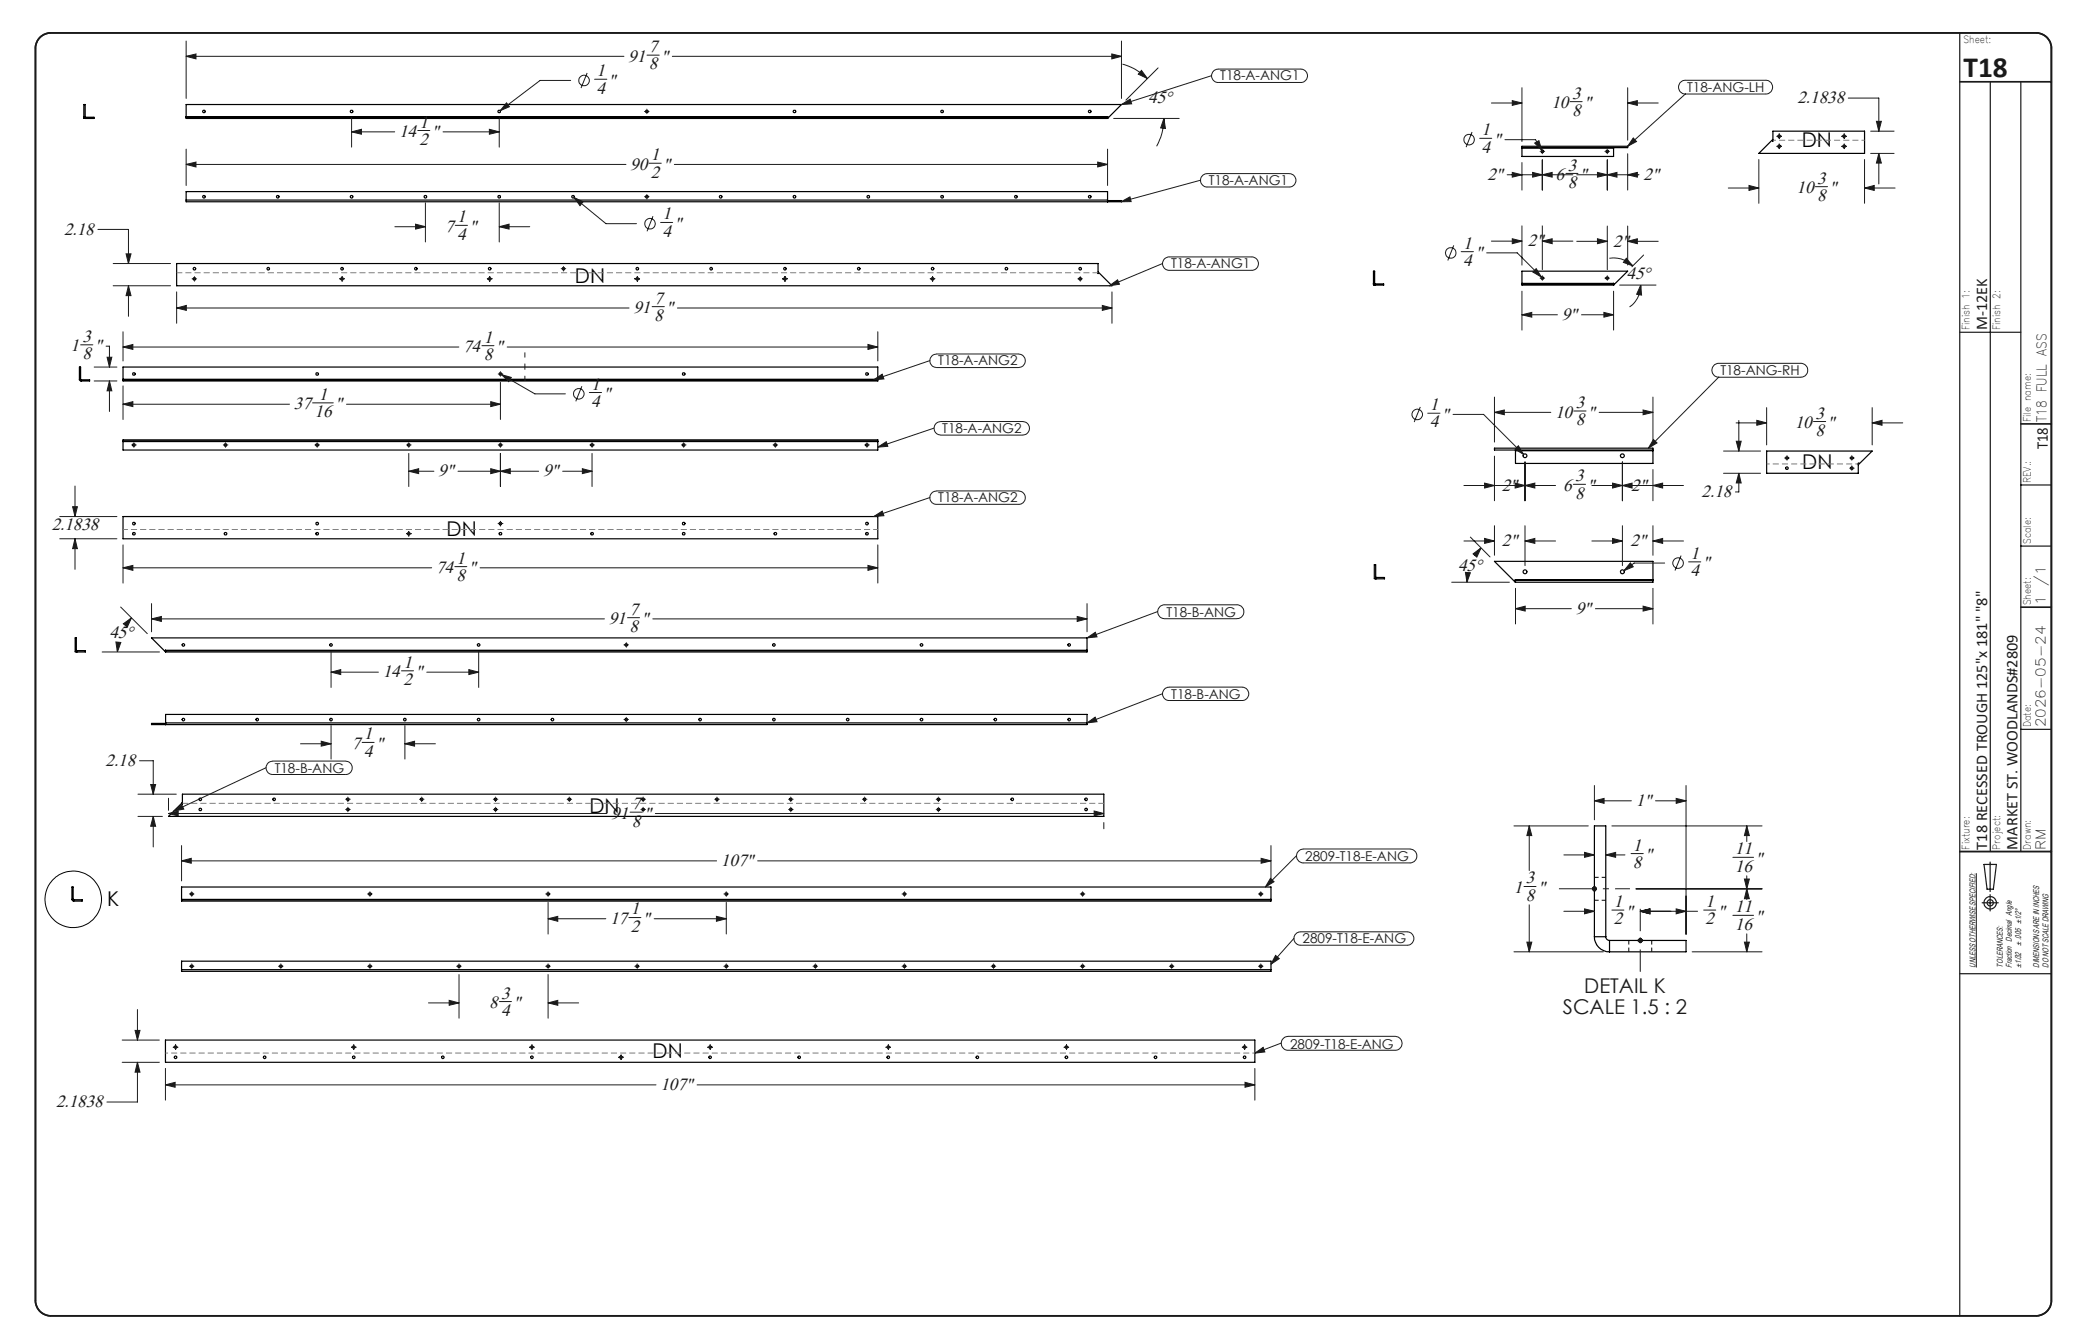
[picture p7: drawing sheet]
<svg xmlns="http://www.w3.org/2000/svg" width="432mm" height="279mm" viewBox="0 0 432 279" stroke-linecap="round" stroke-linejoin="round" font-family="sans-serif">
<defs><g id="words">
<text font-size="6.1" fill="#191924" x="408.2" y="16.1">T18</text>
<g font-size="4.2">
<text x="374.6" y="30.6">DN</text>
<text x="119.5" y="58.9">DN</text>
<text x="374.7" y="97.5">DN</text>
<text x="92.9" y="111.4">DN</text>
<text x="122.5" y="169.1">DN</text>
<text x="22.3" y="188.3">K</text>
<text x="135.7" y="220">DN</text>
</g>
<g font-size="4.2" fill="#191924">
<text x="329.4" y="206.5">DETAIL K</text>
<text x="324.9" y="210.7">SCALE 1.5 : 2</text>
</g>
<g font-size="3.7" fill="#191924">
<text x="134.9" y="10.8">7</text>
<text x="124" y="15.8">1</text>
<text x="126.5" y="17.8">&quot;</text>
<text x="130.6" y="12.8">91</text>
<text x="134.9" y="14.4">8</text>
<text x="137.4" y="12.8">&quot;</text>
<text x="124" y="19.4">4</text>
<text x="238.7" y="21.5">45°</text>
<text x="322.5" y="22.5">10</text>
<text x="326.8" y="20.5">3</text>
<text x="329.3" y="22.5">&quot;</text>
<text x="373.7" y="21.5">2.1838</text>
<text x="83" y="28.5">14</text>
<text x="87.2" y="26.5">1</text>
<text x="89.8" y="28.5">&quot;</text>
<text x="308" y="28.1">1</text>
<text x="326.8" y="24.1">8</text>
<text x="87.2" y="30.1">2</text>
<text x="131" y="35.3">90</text>
<text x="135.3" y="33.3">1</text>
<text x="137.9" y="35.3">&quot;</text>
<text x="308" y="31.7">4</text>
<text x="310.5" y="30.1">&quot;</text>
<text x="325.9" y="35.4">3</text>
<text x="135.3" y="36.9">2</text>
<text x="309.2" y="37.4">2&quot;</text>
<text x="323.4" y="37.4">6</text>
<text x="325.9" y="39">8</text>
<text x="328.5" y="37.4">&quot;</text>
<text x="341.7" y="37.4">2&quot;</text>
<text x="373.5" y="40.2">10</text>
<text x="377.8" y="38.2">3</text>
<text x="377.8" y="41.8">8</text>
<text x="380.3" y="40.2">&quot;</text>
<text x="95.1" y="46.2">1</text>
<text x="137.7" y="45.6">1</text>
<text x="140.3" y="47.6">&quot;</text>
<text x="13.3" y="48.8">2.18</text>
<text x="92.5" y="48.2">7</text>
<text x="95.1" y="49.8">4</text>
<text x="97.6" y="48.2">&quot;</text>
<text x="137.7" y="49.2">4</text>
<text x="304.2" y="51.7">1</text>
<text x="306.7" y="53.7">&quot;</text>
<text x="317.6" y="51.2">2&quot;</text>
<text x="335.4" y="51.3">2&quot;</text>
<text x="304.2" y="55.3">4</text>
<text x="338.2" y="58.1">45°</text>
<text x="131.7" y="65.1">91</text>
<text x="136" y="63.1">7</text>
<text x="138.5" y="65.1">&quot;</text>
<text x="17.2" y="71.1">3</text>
<text x="100.6" y="71.2">1</text>
<text x="136" y="66.7">8</text>
<text x="324.7" y="66.5">9&quot;</text>
<text x="14.6" y="73.1">1</text>
<text x="17.2" y="74.7">8</text>
<text x="19.7" y="73.1">&quot;</text>
<text x="96.3" y="73.2">74</text>
<text x="100.6" y="74.8">8</text>
<text x="103.1" y="73.2">&quot;</text>
<text x="66.3" y="83.1">1</text>
<text x="122.9" y="81">1</text>
<text x="125.4" y="83">&quot;</text>
<text x="61.1" y="85.1">37</text>
<text x="65.4" y="86.7">16</text>
<text x="69.7" y="85.1">&quot;</text>
<text x="122.9" y="84.6">4</text>
<text x="297.2" y="88.9">4</text>
<text x="297.2" y="85.3">1</text>
<text x="299.8" y="87.3">&quot;</text>
<text x="323.3" y="86.8">10</text>
<text x="327.6" y="84.8">3</text>
<text x="327.6" y="88.4">8</text>
<text x="330.1" y="86.8">&quot;</text>
<text x="373.1" y="89">10</text>
<text x="377.4" y="87">3</text>
<text x="380" y="89">&quot;</text>
<text x="377.4" y="90.6">8</text>
<text x="91.1" y="99.1">9&quot;</text>
<text x="112.9" y="99.1">9&quot;</text>
<text x="327.5" y="100">3</text>
<text x="312.2" y="102">2&quot;</text>
<text x="325" y="102">6</text>
<text x="327.5" y="103.6">8</text>
<text x="330" y="102">&quot;</text>
<text x="339.1" y="102">2&quot;</text>
<text x="353.8" y="103.4">2.18</text>
<text x="10.8" y="110.3">2.1838</text>
<text x="312.2" y="113.6">2&quot;</text>
<text x="339" y="113.6">2&quot;</text>
<text x="90.6" y="119.2">74</text>
<text x="94.9" y="117.2">1</text>
<text x="97.5" y="119.2">&quot;</text>
<text x="303.1" y="118.6">45°</text>
<text x="351.5" y="119.8">4</text>
<text x="351.5" y="116.2">1</text>
<text x="354" y="118.2">&quot;</text>
<text x="94.9" y="120.8">8</text>
<text x="126.6" y="129.8">91</text>
<text x="130.9" y="131.4">8</text>
<text x="130.9" y="127.8">7</text>
<text x="133.4" y="129.8">&quot;</text>
<text x="327.6" y="127.6">9&quot;</text>
<text x="22.8" y="132.7">45°</text>
<text x="79.6" y="140.8">14</text>
<text x="83.9" y="138.8">1</text>
<text x="83.9" y="142.4">2</text>
<text x="86.4" y="140.8">&quot;</text>
<text x="73.1" y="155.7">7</text>
<text x="75.7" y="153.7">1</text>
<text x="78.2" y="155.7">&quot;</text>
<text x="21.9" y="159.3">2.18</text>
<text x="75.7" y="157.3">4</text>
<text x="340.1" y="167.6">1&quot;</text>
<text x="127.1" y="170.2">91</text>
<text x="131.4" y="171.8">8</text>
<text x="131.4" y="168.2">7</text>
<text x="133.9" y="170.2">&quot;</text>
<text x="339.5" y="176.8">1</text>
<text x="342" y="178.8">&quot;</text>
<text x="360.7" y="177.6">11</text>
<text x="365" y="179.6">&quot;</text>
<text x="149.9" y="180">107&quot;</text>
<text x="314.7" y="185.6">1</text>
<text x="317.2" y="183.7">3</text>
<text x="319.7" y="185.6">&quot;</text>
<text x="339.5" y="180.4">8</text>
<text x="360.7" y="181.2">16</text>
<text x="131.1" y="190.1">1</text>
<text x="317.2" y="187.3">8</text>
<text x="335.5" y="188.6">1</text>
<text x="338" y="190.6">&quot;</text>
<text x="354.6" y="188.6">1</text>
<text x="357.1" y="190.6">&quot; 11</text>
<text x="365" y="191.7">&quot;</text>
<text x="126.8" y="192.1">17</text>
<text x="131.1" y="193.7">2</text>
<text x="133.7" y="192.1">&quot;</text>
<text x="335.5" y="192.2">2</text>
<text x="354.6" y="192.2">2</text>
<text x="360.7" y="193.3">16</text>
<text x="101.7" y="209.6">8</text>
<text x="104.2" y="207.6">3</text>
<text x="106.7" y="209.6">&quot;</text>
<text x="104.2" y="211.2">4</text>
<text x="137.3" y="226.6">107&quot;</text>
<text x="11.7" y="230.2">2.1838</text>
</g>
<g font-size="3.4" fill="#191924">
<text x="413.1" y="68.7" transform="rotate(-90 413.1 68.7)">M-12EK</text>
<text x="425.7" y="93.4" transform="rotate(-90 425.7 93.4)">T18</text>
<text x="413.1" y="176.6" transform="rotate(-90 413.1 176.6)">T18 RECESSED TROUGH 125&quot;x 181&quot; &quot;8&quot;</text>
<text x="419.4" y="176.6" transform="rotate(-90 419.4 176.6)">MARKET ST. WOODLANDS#2809</text>
</g>
<g font-size="2.8" fill="#191924">
<text x="253.7" y="16.7">T18-A-ANG1</text>
<text x="350.7" y="19.1">T18-ANG-LH</text>
<text x="251.3" y="38.5">T18-A-ANG1</text>
<text x="243.5" y="55.8">T18-A-ANG1</text>
<text x="195.1" y="76">T18-A-ANG2</text>
<text x="357.7" y="77.9">T18-ANG-RH</text>
<text x="195.9" y="90">T18-A-ANG2</text>
<text x="425.5" y="87.7" transform="rotate(-90 425.5 87.7)">T18 FULL ASS</text>
<text x="195.1" y="104.4">T18-A-ANG2</text>
<text x="425.2" y="125.8" transform="rotate(-90 425.2 125.8)">1</text>
<text x="425.2" y="121.7" transform="rotate(-90 425.2 121.7)">/1</text>
<text x="242.5" y="128.2">T18-B-ANG</text>
<text x="243.5" y="145.2">T18-B-ANG</text>
<text x="425.2" y="151.2" transform="rotate(-90 425.2 151.2)">2026-05-24</text>
<text x="57.1" y="160.6">T18-B-ANG</text>
<text x="271.4" y="178.9">2809-T18-E-ANG</text>
<text x="425.2" y="176.6" transform="rotate(-90 425.2 176.6)">RM</text>
<text x="270.8" y="196.1">2809-T18-E-ANG</text>
<text x="268.2" y="218">2809-T18-E-ANG</text>
</g>
<g font-size="2.1" fill="#191924">
<text x="408.2" y="8.9">Sheet:</text>
<text x="409.5" y="68.7" transform="rotate(-90 409.5 68.7)">Finish 1:</text>
<text x="415.8" y="68.7" transform="rotate(-90 415.8 68.7)">Finish 2:</text>
<text x="422.2" y="87.7" transform="rotate(-90 422.2 87.7)">File name:</text>
<text x="422.2" y="100.4" transform="rotate(-90 422.2 100.4)">REV.:</text>
<text x="422.2" y="113.1" transform="rotate(-90 422.2 113.1)">Scale:</text>
<text x="422.2" y="125.8" transform="rotate(-90 422.2 125.8)">Sheet:</text>
<text x="422.2" y="151.2" transform="rotate(-90 422.2 151.2)">Date:</text>
<text x="409.5" y="176.6" transform="rotate(-90 409.5 176.6)">Fixture:</text>
<text x="415.8" y="176.6" transform="rotate(-90 415.8 176.6)">Project:</text>
<text x="422.2" y="176.6" transform="rotate(-90 422.2 176.6)">Drawn:</text>
</g>
<g font-size="1.7" fill="#191924">
<text x="420.2" y="196.6" transform="rotate(-90 420.2 196.6)">± .005 ±1/2°</text>
<text x="410.7" y="201.1" transform="rotate(-90 410.7 201.1)">UNLESS OTHERWISE SPECIFIED:</text>
<text x="416.4" y="201.1" transform="rotate(-90 416.4 201.1)">TOLERANCES:</text>
<text x="418.3" y="201.1" transform="rotate(-90 418.3 201.1)">Fraction Decimal Angle</text>
<text x="420.2" y="201.1" transform="rotate(-90 420.2 201.1)">±1/32</text>
<text x="424" y="201.1" transform="rotate(-90 424 201.1)">DIMENSIONS ARE IN INCHES</text>
<text x="425.9" y="201.1" transform="rotate(-90 425.9 201.1)">DO NOT SCALE DRAWING</text>
</g>
</g></defs>
<g fill="none" stroke="#191924" stroke-width=".21">
<path d="M38.7 11.7l2-.5v1zM38.7 8.5v12M38.7 11.7h91M118.6 16.7h-6.3l-8.3 6.3M122.1 15.2l-1.3 3.1M123.6 16.5h2.6M134.5 11.5h2.6M139.8 11.7h93.4M231.1 11.2l2.1 .5-2.1 .5zM233.2 8.5v12M233.4 13.3a11.8 11.8 0 0 1 5.1 3M237.3 14.6l1.2 1.7-1.9-.9z"/>
<path d="M240.8 14.1l-6.7 6.7M251.9 15.7l-18.7 6M252.3 14.7l1-.3h17.1a1.39 1.39 0 0 1 1.4 1.4 1.39 1.39 0 0 1-1.4 1.3h-17.1a1.4 1.4 0 0 1-1.3-.8 1.4 1.4 0 0 1 .3-1.6zM316.4 18.2v11.2M338.4 18.2v10.9M349.3 17.1l.9-.4h16.9a1.43 1.43 0 0 1 1.4 1.4 1.43 1.43 0 0 1-1.4 1.4h-16.7a1.45 1.45 0 0 1-1.3-.8 1.45 1.45 0 0 1 .2-1.6zM350.4 19.5l-12 10.9M38.7 34.2l2-.5v1zM38.7 31v7.6M38.7 34.2h91.4M73.1 27.4l2-.5v1zM73.1 24.4v6.2"/>
<path d="M73.1 27.4h9M86.9 27.1h2.5M92.1 27.4h11.7M101.7 26.9l2.1 .5-2.1 .5zM103.8 24.4v6.2M105.3 21.4l.6 .8-1.9 .8zM134 23.2h.1M134.3 23.2h.4M134.5 22.7v.1M134.5 23v.4M134.5 23.6h.1M134.9 23.2h.1"/>
<path d="M134.9 33.9h2.6M140.2 34.2h90.1M228.2 33.7l2.1 .5-2.1 .5zM230.3 31v7.6M231.5 24.6h13.6M233.2 21.7l1.7-1.1 .4 1zM242 24.6l.3 2.1-1-.1zM242 24.6a11.8 11.8 0 0 1-1.5 5.8M249.6 37.5l-16.5 4.4M250 36.4l1-.3h17a1.39 1.39 0 0 1 1.4 1.4 1.39 1.39 0 0 1-1.4 1.4h-17a1.38 1.38 0 0 1-1.3-.9 1.38 1.38 0 0 1 .3-1.6zM306 27.4l-1.2 3.2M307.6 28.8h2.5"/>
<path d="M310.1 21.4h6.3M312.9 29h6.3l1.3 2.3M313.3 36.3h13.7M314.4 20.9l2 .5-2 .5zM314.4 35.8l2 .5-2 .5zM316.4 33.8v5.7M318.6 35.8l2 .5-2 .5zM319.1 29.7l.8-.5 .6 2.1zM320.2 31.5h.1M320.4 31.5h.5M320.6 36.3l2.1-.5v1zM320.6 31h.1"/>
<path d="M320.6 31.3v.4M320.6 31.9v.1M320.6 33.2v6.3M321.1 31.5h.1M325.5 36.1h2.5M326.4 21.1h2.5M327.8 36.3h12.9M332.1 35.8l2.1 .5-2.1 .5zM333.7 31.5h.1M333.9 31.5h.5M334.2 36.3l2-.5v1zM334.2 31h.1"/>
<path d="M334.2 31.3v.4M334.2 31.9v.1M334.2 33.2v6.3M334.6 31.5h.1M338.4 21.4l2-.5v1zM338.4 36.3l2-.5v1zM338.4 32v7.5M338.4 21.4h6.3M339.5 28.7l.7 .7-1.8 1zM359.3 39.1h6.4M363.6 38.6l2.1 .5-2.1 .5zM365.7 33.2v9.1"/>
<path d="M369.4 28.3h.1M369.4 30.4h.1M369.7 28.3h.4M369.7 30.4h.4M369.9 27.8v.1M369.9 28.1v.4M369.9 28.8h.1M369.9 30h.1M369.9 30.2v.4M369.9 30.8v.1M370.3 28.3h.1M370.3 30.4h.1"/>
<path d="M377.4 38.8h2.5M382.9 28.3h.1M382.9 30.4h.1M383.2 28.3h.4M383.2 30.4h.4M383.4 27.8v.1M383.4 28.1v.4M383.4 28.8h.1M383.4 30h.1M383.4 30.2v.4M383.4 30.8v.1M383.8 28.3h.1"/>
<path d="M383.8 30.4h.1M384.2 20.4h6.4v6.9M387.6 39.1l2-.5v1zM387.6 33.2v9.1M387.6 39.1h6.4M388.9 31.9h4.9M388.9 27.3h4.9M390.1 25.2h1l-.5 2.1zM390.6 31.9l.5 2h-1zM390.6 31.9v6.3M20.4 47.7h6.3v7.1M23.5 59.4h12"/>
<path d="M23.5 54.8h12M26.2 52.8h1l-.5 2zM26.7 59.4l.5 2.1h-1zM26.7 59.4v6.4M39.9 58h.1M40.2 58h.4M40.4 57.5h.1M40.4 57.7v.5M40.4 58.4v.1M40.9 58h.1M70.6 58h.1M70.9 58h.4"/>
<path d="M71.1 57.5h.1M71.1 57.7v.5M71.1 58.4v.1M71.5 58h.1M82.1 47.1h6.3M86.4 46.6l2 .5-2 .5zM88.4 42.2v8.1M94.7 46.8h2.5M101.3 58h.1M101.6 58h.4M101.8 57.5h.1M101.8 57.7v.5"/>
<path d="M101.8 58.4v.1M102.2 58h.1M103.8 47.1l2-.5v1zM103.8 42.2v8.1M103.8 47.1h6.3M116.7 55.8h.1M116.9 55.8h.5M117.2 55.4h.1M117.2 55.6v.5M117.2 56.3h.1M117.6 55.8h.1M119.3 41.1l1.9 .8-.6 .9z"/>
<path d="M119.3 41.1l6.7 5.4h6.3M132 58h.1M132.3 58h.4M132.5 57.5h.1M132.5 57.7v.5M132.5 58.4v.1M132.9 58h.1M134 40.9h.1M134.3 40.9h.4M134.5 40.4v.1M134.5 40.7v.4M134.5 41.3v.1"/>
<path d="M134.9 40.9h.1M135.7 44.9l-1.2 3.2M137.3 46.2h2.5M162.7 58h.1M163 58h.4M163.2 57.5h.1M163.2 57.7v.5M163.2 58.4v.1M163.6 58h.1M193.4 58h.1M193.7 58h.4M193.9 57.5h.1"/>
<path d="M193.9 57.7v.5M193.9 58.4v.1M194.3 58h.1M224.1 58h.1M224.4 58h.4M224.6 57.5h.1M224.6 57.7v.5M224.6 58.4v.1M225 58h.1M230.6 59.4l1.7-1.2 .4 .9zM233.1 41.9l1.8-1 .3 1zM241.7 54.8l-11.1 4.6"/>
<path d="M242 53.9l.9-.5h17.3a1.39 1.39 0 0 1 1.4 1.4 1.39 1.39 0 0 1-1.4 1.4h-17.1a1.41 1.41 0 0 1-1.3-.8 1.41 1.41 0 0 1 .2-1.5zM302.2 51l-1.2 3.2M303.8 52.3h2.5M309.1 52.6h6.3l5.1 5M310.1 50.1h6.3M314.4 49.6l2 .5-2 .6zM316.4 47v8.1M318.7 56.6l.7-.8 1.1 1.8zM320.2 57.8h.1M320.4 57.8h.5M320.6 50.1l2.1-.5v1.1zM320.6 47v9.1"/>
<path d="M320.6 57.3v.1M320.6 57.6v.4M320.6 58.2v.1M320.6 50.1h6.4M321.1 57.8h.1M327.8 50.2h6.4M332.1 49.6l2.1 .6-2.1 .5zM333.7 57.8h.1M333.9 57.8h.5M334.2 47v9.1M334.2 57.3v.1M334.2 57.6v.4"/>
<path d="M334.2 58.2v.1M334.6 53.7a5.5 5.5 0 0 1 4.8 1.6M334.6 57.8h.1M336.7 59.3h7.6M338.1 53.7l1.3 1.6-1.9-.8zM338.4 50.2l2-.6v1.1zM338.4 50.2h6.3M338.4 47v8.1M341.1 59.3l.2 2-1-.1zM341.1 59.3a5.5 5.5 0 0 1-2.3 4.5M341.7 53l-2.4 2.5M16.8 71.7h2.5"/>
<path d="M19.6 79.2h4.7M19.6 76.3h4.7M22 72h.8v4.3M22.3 74.3h.9l-.4 2zM22.8 79.2l.4 2h-.9zM22.8 79.2v6.3M25.6 72.1l2-.5v1zM25.6 69v6M25.6 72.1h69.8M36.7 64l2-.5v1zM36.7 60.7v6.5M36.7 64h94.1"/>
<path d="M100.2 71.9h2.5M103.6 77.8h.1M103.8 77.8h.4M104 77.3h.1M104 77.5v.5M104 78.2h.1M104 79.5v7.7M104.3 77.9l2 .6-.5 .8zM104.3 77.9l6.9 4h6.3M104.5 77.8h.1M105.4 72.1h77.1M135.6 63.7h2.5"/>
<path d="M140.8 64h90.4M180.4 71.6l2.1 .5-2.1 .5zM181.6 79l1.8-1.2 .4 1zM182.5 69v6M193.3 75l-11.7 4M193.8 73.9l.9-.3h17.1a1.41 1.41 0 0 1 1.3 1.4 1.41 1.41 0 0 1-1.3 1.4h-17.1a1.41 1.41 0 0 1-1.3-.9 1.41 1.41 0 0 1 .4-1.6zM229.2 63.5l2 .5-2 .5zM231.2 60.7v6.5M316.4 65.4l2.1-.5v1zM316.4 60.5v8.1M316.4 65.4h7.4M328.8 65.4h6.7"/>
<path d="M333.4 64.9l2.1 .5-2.1 .5zM335.5 60.5v8.1M356.4 75.9l.8-.4h17.2a1.45 1.45 0 0 1 1.4 1.5 1.45 1.45 0 0 1-1.4 1.4h-17.1a1.46 1.46 0 0 1-1.3-.9 1.46 1.46 0 0 1 .4-1.6zM357.3 78.4l-14.6 14.8M25.6 84l2-.5v1zM25.6 80.2v7M25.6 84h34.6M27.4 92.5h.1M27.6 92.5h.4M27.8 92v.1M27.8 92.3v.4M27.8 92.9v.1"/>
<path d="M28.3 92.5h.1M46.4 92.5h.1M46.7 92.5h.4M46.9 92v.1M46.9 92.3v.4M46.9 92.9v.1M47.3 92.5h.1M65 83.7h4.3M65.5 92.5h.1M65.7 92.5h.4M65.9 92v.1M65.9 92.3v.4"/>
<path d="M65.9 92.9v.1M66.4 92.5h.1M72 84h32M84.5 92.5h.1M84.8 92.5h.4M85 98l2-.6v1.1zM85 98h5.2M85 92v.1M85 92.3v.4M85 92.9v.1M85 94.3v6.8M85.4 92.5h.1"/>
<path d="M95.2 98h16.8M102 83.5l2 .5-2 .5zM102 97.4l2 .6-2 .5zM103.6 92.5h.1M103.8 92.5h.4M104 98l2.1-.6v1.1zM104 92v.1M104 92.3v.4M104 92.9v.1M104 94.3v6.8M104.5 92.5h.1M117 98h6.1"/>
<path d="M121 80.3l-1.3 3.1M121.1 97.4l2 .6-2 .5zM122.5 81.6h2.6M122.6 92.5h.1M122.9 92.5h.4M123.1 92v.1M123.1 92.3v.4M123.1 92.9v.1M123.1 94.3v6.8M123.5 92.5h.1M141.7 92.5h.1M141.9 92.5h.4"/>
<path d="M142.1 92v.1M142.1 92.3v.4M142.1 92.9v.1M142.6 92.5h.1M160.7 92.5h.1M161 92.5h.4M161.2 92v.1M161.2 92.3v.4M161.2 92.9v.1M161.6 92.5h.1M179.8 92.5h.1M180 92.5h.4"/>
<path d="M180.2 92v.1M180.2 92.3v.4M180.2 92.9v.1M180.7 92.5h.1M182.5 93l1.8-1.2 .3 1zM194.2 89l-11.7 4M194.5 88.1l.6-.4 .5-.1h17a1.41 1.41 0 0 1 1.4 1.4 1.41 1.41 0 0 1-1.4 1.5h-17a1.42 1.42 0 0 1-1.3-.9 1.42 1.42 0 0 1 .2-1.5zM295.3 84.6l-1.3 3.1M296.8 85.9h2.6M302.1 86.1h6.3l8.4 8.4M310.7 85.7l2-.5v1zM310.7 82.5v9.4"/>
<path d="M310.7 94.8v9.3M310.7 85.7h11.7M315 93.4l.7-.7 1.1 1.8zM317 96v8.1M327.2 85.4h2.5M332.5 85.7h11.1M337.3 96v8.1M341.6 85.2l2 .5-2 .5zM343.6 82.5v9.8M343.6 97.6v6.5M343.7 91.4l.8 .7-1.8 1.1zM358.3 93.8h7.7"/>
<path d="M358.3 98.4h7.7M360.9 87.9h6.4M361 91.7h1l-.5 2.1zM361.5 98.4l.5 2h-1zM361.5 98.4v3.9h-.7M361.5 87.4v6.4M365.2 87.4l2.1 .5-2.1 .5zM367.3 84.7v7.8M371 95.2h.1M371.3 95.2h.4M371.5 94.7v.1M371.5 95v.4"/>
<path d="M371.5 95.6v.1M371.9 95.2h.1M377 87.6h2.6M384.5 97.3h.1M384.5 95.2h.1M384.8 97.3h.4M384.8 95.2h.4M385 94.7v.1M385 95v.4M385 95.6v.1M385 96.8v.1M385 97.1v.4"/>
<path d="M385 97.8h.1M385.4 97.3h.1M385.4 95.2h.1M389.2 87.9l2.1-.5v1zM389.2 84.7v7.8M389.2 87.9h6.4M12.4 107.4h11.9M12.4 112h11.9M15.1 105.3h1l-.5 2.1zM15.6 112l.5 2.1h-1zM15.6 101v6.4M15.6 112v6.4"/>
<path d="M25.6 118l2-.5v1.1zM25.6 113.3v7.9M25.6 118h64.1M84.5 110.9h.1M84.8 110.9h.4M85 110.5h.1M85 110.7v.5M85 111.4h.1M85.4 110.9h.1M94.5 117.8h2.5M99.8 118h82.7M103.6 108.8h.1"/>
<path d="M103.8 108.8h.4M104 108.4h.1M104 108.6v.4M104 109.3h.1M104.5 108.8h.1M180.4 117.5l2.1 .5-2.1 .6zM181.6 107.4l1.8-1.1 .4 .9zM182.5 113.3v7.9M193.3 103.4l-11.7 4M193.8 102.4l.9-.3h17.1a1.39 1.39 0 0 1 1.3 1.4 1.39 1.39 0 0 1-1.3 1.3h-17.1a1.38 1.38 0 0 1-1.3-.9 1.38 1.38 0 0 1 .4-1.5zM304.3 112.5h6.4M304.3 100.9h19.1"/>
<path d="M304.7 119l1 .1-.7 1.9zM305.1 119.5l-.1 1.5M305.7 111.7l4.1 4.1M306.2 115.1l1.7-1.2-.9 1.9zM307.9 113.9l-1.3 1.7M308.6 111.9l2.1 .6-2.1 .5zM308.6 100.4l2.1 .5-2.1 .6zM310.7 109.3v6.1M315 100.4l2 .5-2 .6zM317 112.5l2.1-.6v1.1zM317 100.9l2.1-.5v1.1zM317 112.5h6.4"/>
<path d="M317 109.3v8.3M327.1 100.7h2.5M330.9 112.5h6.4M330.9 100.9h19.1M335.2 111.9l2.1 .6-2.1 .5zM335.2 100.4l2.1 .5-2.1 .6zM337.3 100.9l2-.5v1.1zM337.3 109.3v8.3M338.9 117l.6 .8-1.9 .8zM343.6 112.5l2.1-.6v1.1zM343.6 100.9l2.1-.5v1.1zM343.6 109.3v6.1"/>
<path d="M343.6 112.5h6.4M346.1 117.1h-6.4l-2.1 1.5M349.5 115.5l-1.3 3.1M351 116.8h2.6M21.2 135.5h12M24.1 133.5l1 .1-.7 1.9zM24.6 133.5l-.2 2M25.1 126.2l5.5 5.5M25.6 129.7l1.7-1.3-.8 2zM27.3 128.4l-1 1.2M31.5 128.7l2-.5v1zM31.5 128.7h94.2"/>
<path d="M31.5 125.5v5.8M68.8 139.7l2-.5v1zM68.8 135.3v7.6M68.8 139.7h9.9M83.5 139.5h2.5M88.7 139.7h10.8M97.5 139.2l2 .5-2 .5zM99.5 135.3v7.6M129.7 134.1h.1M130 134.1h.4M130.2 133.6h.1M130.2 133.8v.5"/>
<path d="M130.2 134.5h.1M130.5 128.4h2.5M130.6 134.1h.1M135.7 128.7h90.3M223.9 128.2l2.1 .5-2.1 .5zM226 132.6l1.7-1.2 .4 1zM226 125.5v5.8M240.7 127.1l-14.7 5.5M241.2 126.1l.7-.4h15.2a1.45 1.45 0 0 1 1.5 1.5 1.45 1.45 0 0 1-1.5 1.4h-15a1.46 1.46 0 0 1-1.3-.9 1.46 1.46 0 0 1 .4-1.6zM301.8 121h12M315.1 126.5l2-.5v1zM315.1 122.3v7.4"/>
<path d="M315.1 126.5h11.6M331.7 126.5h11.9M341.6 126l2 .5-2 .5zM343.6 122.3v7.4M29 158.2h2.9v6.9M55.3 159.6l-19.1 9M55.8 158.6l.9-.4h15.1a1.39 1.39 0 0 1 1.4 1.4 1.39 1.39 0 0 1-1.4 1.4h-15.1a1.4 1.4 0 0 1-1.3-.9 1.4 1.4 0 0 1 .4-1.5zM62.5 154.6h6.3M66.8 154.1l2 .5-2 .5zM68.8 150.8v7M75.3 154.3h2.5M84.2 154.6l2-.5v1z"/>
<path d="M84.2 150.8v7M84.2 154.6h6.3M129.7 149.6h.1M130 149.6h.4M130.2 149.1v.1M130.2 149.4v.4M130.2 150v.1M130.6 149.6h.1M226 150.3l1.7-1.2 .4 .9zM241.7 144.2l-15.7 6.1M242.1 143.2l1-.4h15.1a1.39 1.39 0 0 1 1.4 1.4 1.39 1.39 0 0 1-1.4 1.4h-15.1a1.4 1.4 0 0 1-1.3-.9 1.4 1.4 0 0 1 .3-1.5zM28.7 169.7h5.1"/>
<path d="M28.7 165.1h8M31.3 163.1h1l-.4 2zM31.9 169.7l.4 2.1h-1zM31.9 169.7v6.4M35 169.1l2-.5v1zM35 165.9v2.6M35 169.1h91.2M36.2 168.6l1.6-1.3 .4 .9zM37.7 179l2.1-.6v1.1zM37.7 175.8v7.3M37.7 179h111.3M71.9 166.2h.1"/>
<path d="M71.9 168.3h.1M72.1 166.2h.4M72.1 168.3h.4M72.3 165.7h.1M72.3 165.9v.5M72.3 166.6v.1M72.3 167.8v.1M72.3 168.1v.4M72.3 168.7v.1M72.7 166.2h.1M72.7 168.3h.1M87.2 166.2h.1"/>
<path d="M87.5 166.2h.4M87.7 165.7h.1M87.7 165.9v.5M87.7 166.6v.1M88.1 166.2h.1M102.6 166.2h.1M102.6 168.3h.1M102.8 166.2h.4M102.8 168.3h.4M103 165.7h.1M103 165.9v.5M103 166.6v.1"/>
<path d="M103 167.8v.1M103 168.1v.4M103 168.7v.1M103.4 166.2h.1M103.4 168.3h.1M117.9 166.2h.1M118.1 166.2h.5M118.4 165.7h.1M118.4 165.9v.5M118.4 166.6v.1M118.8 166.2h.1M131 168.8h2.5"/>
<path d="M133.2 166.2h.1M133.2 168.3h.1M133.5 166.2h.4M133.5 168.3h.4M133.7 165.7h.1M133.7 165.9v.5M133.7 166.6v.1M133.7 167.8v.1M133.7 168.1v.4M133.7 168.7v.1M134.1 166.2h.1M134.1 168.3h.1"/>
<path d="M136.2 169.1h93.3M148.6 166.2h.1M148.8 166.2h.5M149 165.7h.1M149 165.9v.5M149 166.6v.1M149.5 166.2h.1M157.5 179h106.7M163.9 166.2h.1M163.9 168.3h.1M164.2 166.2h.4M164.2 168.3h.4"/>
<path d="M164.4 165.7h.1M164.4 165.9v.5M164.4 166.6v.1M164.4 167.8v.1M164.4 168.1v.4M164.4 168.7v.1M164.8 166.2h.1M164.8 168.3h.1M179.3 166.2h.1M179.5 166.2h.5M179.7 165.7h.1M179.7 165.9v.5"/>
<path d="M179.7 166.6v.1M180.2 166.2h.1M194.6 166.2h.1M194.6 168.3h.1M194.9 166.2h.4M194.9 168.3h.4M195.1 165.7h.1M195.1 165.9v.5M195.1 166.6v.1M195.1 167.8v.1M195.1 168.1v.4M195.1 168.7v.1"/>
<path d="M195.5 166.2h.1M195.5 168.3h.1M227.5 168.6l2 .5-2 .5zM229.5 171v1.3M262.2 178.4l2 .6-2 .5zM264.2 175.8v7.3M269.5 177.9l-6.4 6.5M269.9 177l.4-.3 .7-.2h22.1a1.45 1.45 0 0 1 1.5 1.4 1.45 1.45 0 0 1-1.5 1.5h-22.1a1.44 1.44 0 0 1-1.3-.9 1.44 1.44 0 0 1 .2-1.5zM314.7 171.7h15.5M317.9 171.7l.6 2h-1.1zM317.9 171.7v9.3M325.1 177.7h6.4"/>
<path d="M329.4 177.2l2.1 .5-2.1 .5zM331.5 166.5l2-.5v1zM331.5 163.3v7.1M331.5 166.5h7.7M333.8 177.7l2.1-.5v1zM333.8 177.7h4M335.1 171.7h31.2M339.1 177.4h2.5M344.2 166.5h6.3M348.5 166l2 .5-2 .5zM350.5 163.3v30.9M360.3 178.2h4.3"/>
<path d="M363.1 171.7l.6 2h-1zM363.1 171.7v3.2M39.4 185.8h.1M39.7 185.8h.4M39.9 185.4h.1M39.9 185.6v.5M39.9 186.3h.1M40.3 185.8h.1M76.4 185.8h.1M76.7 185.8h.4M76.9 185.4h.1M76.9 185.6v.5"/>
<path d="M76.9 186.3h.1M77.3 185.8h.1M113.5 185.8h.1M113.7 185.8h.5M113.9 191l2.1-.5v1zM113.9 185.4h.1M113.9 185.6v.5M113.9 186.3h.1M113.9 187.6v6.6M113.9 191h12M114.4 185.8h.1M130.7 190.7h2.5"/>
<path d="M136 191h15M148.9 190.5l2.1 .5-2.1 .5zM150.5 185.8h.1M150.8 185.8h.4M151 185.4h.1M151 185.6v.5M151 186.3h.1M151 187.6v6.6M151.4 185.8h.1M187.5 185.8h.1M187.8 185.8h.4M188 185.4h.1"/>
<path d="M188 185.6v.5M188 186.3h.1M188.5 185.8h.1M224.6 185.8h.1M224.9 185.8h.4M225.1 185.4h.1M225.1 185.6v.5M225.1 186.3h.1M225.5 185.8h.1M261.6 185.8h.1M261.9 185.8h.4M262.1 185.4h.1"/>
<path d="M262.1 185.6v.5M262.1 186.3h.1M262.5 185.8h.1M264.1 182.6l.8 .7-1.8 1.1zM265.2 198.6l.8 .7-1.8 1.1zM269 195.1l-4.8 5.3M269.2 194.3l.4-.3 .8-.3h22.1a1.39 1.39 0 0 1 1.4 1.4 1.39 1.39 0 0 1-1.4 1.4h-22.1a1.41 1.41 0 0 1-1.2-2.2zM314.7 197.9h18.6M316.8 184.3h2.5M317.4 195.9h1.1l-.6 2zM317.9 188.1v9.8M325.1 189.4h6.4"/>
<path d="M329.4 188.9l2.1 .5-2.1 .6zM335.1 189.2h2.5M340.1 184.8h26.2M341 189.4l2-.5v1.1zM341 189.4h11.9M348.5 188.9l2 .5-2 .6zM351.8 197.9h14.5M354.2 189.2h2.5M360.3 190.3h4.3M362.7 182.7h1l-.6 2.1zM362.7 195.9h1l-.6 2zM363.1 184.8l.6 2h-1z"/>
<path d="M363.1 182.1v4.9M363.1 194.1v3.8M410.9 181.5v19.6M25.4 216.2h7.7M28.1 214.2h1l-.5 2zM28.6 209.9v6.3M36 217.7h.1M36.3 217.7h.4M36.5 217.2v.1M36.5 217.5v.4M36.5 218.1v.1M36.9 217.7h.1"/>
<path d="M39.4 200.9h.1M39.7 200.9h.4M39.9 200.4h.1M39.9 200.7v.4M39.9 201.3h.1M40.3 200.9h.1M57.9 200.9h.1M58.2 200.9h.4M58.4 200.4h.1M58.4 200.7v.4M58.4 201.3h.1M58.8 200.9h.1"/>
<path d="M73.1 217.7h.1M73.3 217.7h.5M73.6 217.2v.1M73.6 217.5v.4M73.6 218.1v.1M74 217.7h.1M76.4 200.9h.1M76.7 200.9h.4M76.9 200.4h.1M76.9 200.7v.4M76.9 201.3h.1M77.3 200.9h.1"/>
<path d="M89.1 208.5h6.3M93.4 208l2 .5-2 .5zM94.9 200.9h.1M95.2 200.9h.4M95.4 200.4h.1M95.4 200.7v.4M95.4 201.3h.1M95.4 202.6v9.1M95.8 200.9h.1M103.8 208.2h2.5M110.1 217.7h.1M110.4 217.7h.4"/>
<path d="M110.6 217.2v.1M110.6 217.5v.4M110.6 218.1v.1M111 217.7h.1M113.5 200.9h.1M113.7 200.9h.5M113.9 208.5l2.1-.5v1zM113.9 200.4h.1M113.9 200.7v.4M113.9 201.3h.1M113.9 202.6v9.1M113.9 208.5h6.4"/>
<path d="M114.4 200.9h.1M128.6 219.8h.1M128.9 219.8h.4M129.1 219.3v.1M129.1 219.6v.4M129.5 219.8h.1M132 200.9h.1M132.3 200.9h.4M132.5 200.4h.1M132.5 200.7v.4M132.5 201.3h.1M132.9 200.9h.1"/>
<path d="M147.1 217.7h.1M147.4 217.7h.4M147.6 217.2v.1M147.6 217.5v.4M147.6 218.1v.1M148.1 217.7h.1M150.5 200.9h.1M150.8 200.9h.4M151 200.4h.1M151 200.7v.4M151 201.3h.1M151.4 200.9h.1"/>
<path d="M169 200.9h.1M169.3 200.9h.4M169.5 200.4h.1M169.5 200.7v.4M169.5 201.3h.1M169.9 200.9h.1M184.2 217.7h.1M184.5 217.7h.4M184.7 217.2v.1M184.7 217.5v.4M184.7 218.1v.1M185.1 217.7h.1"/>
<path d="M187.5 200.9h.1M187.8 200.9h.4M188 200.4h.1M188 200.7v.4M188 201.3h.1M188.5 200.9h.1M206.1 200.9h.1M206.3 200.9h.5M206.6 200.4h.1M206.6 200.7v.4M206.6 201.3h.1M207 200.9h.1"/>
<path d="M221.2 217.7h.1M221.5 217.7h.4M221.7 217.2v.1M221.7 217.5v.4M221.7 218.1v.1M222.1 217.7h.1M224.6 200.9h.1M224.9 200.9h.4M225.1 200.4h.1M225.1 200.7v.4M225.1 201.3h.1M225.5 200.9h.1"/>
<path d="M243.1 200.9h.1M243.4 200.9h.4M243.6 200.4h.1M243.6 200.7v.4M243.6 201.3h.1M244 200.9h.1M258.3 217.7h.1M258.6 217.7h.4M258.8 217.2v.1M258.8 217.5v.4M258.8 218.1v.1M259.2 217.7h.1"/>
<path d="M260.9 218.9l1.7-1.2 .4 1zM261.6 200.9h.1M261.9 200.9h.4M262.1 200.4h.1M262.1 200.7v.4M262.1 201.3h.1M262.5 200.9h.1M266.3 216.9l-5.4 2M266.7 215.9l.4-.3 .7-.2h22.3a1.45 1.45 0 0 1 1.4 1.5 1.45 1.45 0 0 1-1.4 1.4h-22.3a1.44 1.44 0 0 1-1.3-.8 1.44 1.44 0 0 1 .2-1.6zM25.4 220.8h7.7M28.6 220.8l.5 2.1h-1zM28.6 220.8v8.3h-6.4"/>
<path d="M34.4 225.5l2-.5v1zM34.4 222.1v6.6M34.4 225.5h102M129.1 220.2v.1M144.9 225.5h116M258.8 225l2.1 .5-2.1 .5zM260.9 222.1v6.6"/>
<circle cx="121.4" cy="16.7" r="1.09"/>
<circle cx="305.4" cy="29" r="1.1"/>
<circle cx="135.1" cy="46.5" r="1.1"/>
<circle cx="301.6" cy="52.6" r="1.09"/>
<circle cx="120.3" cy="81.9" r="1.09"/>
<circle cx="294.6" cy="86.2" r="1.09"/>
<circle cx="348.9" cy="117.1" r="1.08"/>
</g>
<g fill="none" stroke="#191924" stroke-width=".25">
<path d="M407.4 6.8v266.7M413.8 17v160M420.1 17v160M407.4 69.1h12.7M420.1 113.5h6.4M420.1 100.8h6.4M420.1 151.6h6.4M407.4 177h19.1M412.5 179.7h2.5l-.6 5.2h-1.3zM413.7 179.2v6.1M412.1 187.7h3.3M413.7 186v3.4"/>
<path d="M407.4 202.4h19.1"/>
<circle cx="413.7" cy="187.7" r=".66"/>
<circle cx="413.8" cy="187.7" r="1.29"/>
</g>
<path d="M8.2 7.9a3.3 3.3 0 0 1 2.3-1.1h412.8a3.2 3.2 0 0 1 3.2 3.2v260.4a3.2 3.2 0 0 1-3.2 3.1h-412.8a3.2 3.2 0 0 1-3.1-3.1v-260.4a3.2 3.2 0 0 1 .8-2.1zM407.4 17h19.1M420.1 88.1h6.4M420.1 126.2h6.4M407.4 177h19.1" fill="none" stroke="#191924" stroke-width=".35"/>
<g fill="none" stroke="#000" stroke-width=".25">
<path d="M17.7 24.3l.1 .1M17.7 24.3h-.3l.4 .3M17.7 24.3v-2.6h-.3v2.9h.2M17.8 24.4v.2M17.8 24.4h1.7v.2h-1.7M38.7 24.3v.1M38.7 21.7h194.5l-2.9 2.9v-.3h-191.6zM38.7 24.4h191.6M38.7 24.4v.2h191.6v-.2M230.3 24.3v.1M316.4 30.7v.1M316.4 30.4h22v.3h-22z"/>
<path d="M316.4 30.8v1.7h19.1v-1.7M316.4 30.8h19.1M335.5 30.7v.1M368.6 27.3h19v4.6h-21.9l2.8-2.9 .1 .3zM36.7 54.8h191.6v2.1v-.3l2.9 2.8h-194.5zM38.7 41.6v.3h194.5v-.2h-2.9M38.7 41.6v-1.8h191.6v1.8M38.7 41.6h191.6M230.3 41.6v.3M230.3 41.7v.2M285.8 58.9h-.3v.2l.4 .2M285.8 58.9l.1 .1"/>
<path d="M285.8 58.9v-2.5h-.3v2.8h.2M285.9 59v.3M285.9 59h1.8v.3h-1.8M316.4 58.9v.1M316.4 56.4h22l-2.9 2.8v-.3h-19.1zM316.4 59h19.1M316.4 59v.3h19.1v-.3M335.5 58.9v.1M16.5 78.8v.3l.4 .1M16.5 78.8h.3M16.5 78.8v-2.5h.3v2.5M16.8 78.8l.1 .2"/>
<path d="M16.9 79v.2M16.9 79h1.7v.2h-1.7M25.6 78.8v.2M25.6 78.8h156.9M25.6 78.8v-2.5h156.9v2.5M25.6 79h156.9M25.6 79v.2h156.9v-.2M182.5 78.8v.2M25.6 91.7v.1M25.6 91.8v1.8h156.9v-1.8M25.6 91.7v-.3h156.9v.3M25.6 91.7h156.9"/>
<path d="M25.6 91.8h156.9M182.5 91.7v.1M310.7 93.2h32.9v.4h-32.9zM315.1 93.6v.1M315.1 93.7v2.6h28.5v-2.6M315.1 93.7h28.5M343.6 93.6v.1M386.3 96.3h.1M386.3 96.3v2.1h-19v-4.6h21.9l-2.9 2.8M25.6 107.4h156.9v4.6h-156.9zM285.7 117.4h.3v2.9h-.3zM286 120l.1 .1"/>
<path d="M310.7 116.7h32.9v3.8h-28.6v.5zM15.6 132.6h.3v2.9h-.3zM15.8 135.5h.2M15.9 135.2l.1 .1M16 135.3h1.7v.2h-1.7M16 135.3v.2M34.4 135.2v.3h191.6v-.2M34.4 135.2h191.6M34.4 135.2l191.6 .1M226 135.2v.1M226 135.2v-2.6h-194.5l2.9 2.9M285.9 120.3h.2"/>
<path d="M286.1 120.1h1.7v.2h-1.7M286.1 120.1v.2M315.1 120.5v.2M315.1 120.7v.3h28.5v-.3M315.1 120.7h28.5M343.6 120.5v.2M34.4 150.3v.3v-.2h-2.9v.2h194.5v-.3M34.4 150.3v-1.8h191.6v1.8M34.4 150.3h191.6M37.9 165.1h191.6v4.6h-194.5l2.9-2.8v.3zM15 187l.3 .3M15 187h.2"/>
<path d="M15 187v-2.6h.2v2.6M15.2 187h.1M15.3 187v.3M15.3 187h1.8v.3h-1.8M37.7 187h.1M37.7 187h226.5M37.7 187v-2.6h226.5v2.6M37.7 187v.3h226.5v-.3M264.2 187h.1M331.5 194.7a3.1 3.1 0 0 0 3.1 3.2M331.5 194.7h2.3M331.5 194.7v-23h2.3v23"/>
<path d="M333.8 194.7a.78 .78 0 0 0 .8 .8M334.6 195.5v2.4M334.6 195.5h15.9v2.4h-15.9M34.4 216.2h226.5v4.6h-226.5zM37.7 201.6v.3h226.5v-.3M37.7 201.6v-1.8h226.5v1.8M37.7 201.6h226.5"/>
<circle cx="42.4" cy="23.2" r=".26"/>
<circle cx="73.1" cy="23.2" r=".26"/>
<circle cx="103.8" cy="23.2" r=".26"/>
<circle cx="134.5" cy="23.2" r=".26"/>
<circle cx="165.2" cy="23.2" r=".26"/>
<circle cx="195.8" cy="23.2" r=".26"/>
<circle cx="226.5" cy="23.2" r=".26"/>
<circle cx="320.7" cy="31.5" r=".26"/>
<circle cx="334.1" cy="31.5" r=".26"/>
<circle cx="369.9" cy="28.3" r=".26"/>
<circle cx="369.9" cy="30.4" r=".27"/>
<circle cx="383.4" cy="28.3" r=".26"/>
<circle cx="383.4" cy="30.4" r=".26"/>
<circle cx="40.4" cy="55.9" r=".26"/>
<circle cx="40.4" cy="58" r=".27"/>
<circle cx="42.4" cy="40.9" r=".26"/>
<circle cx="55.8" cy="55.9" r=".26"/>
<circle cx="57.7" cy="40.9" r=".26"/>
<circle cx="71.1" cy="55.9" r=".26"/>
<circle cx="71.1" cy="58" r=".27"/>
<circle cx="73.1" cy="40.9" r=".26"/>
<circle cx="86.5" cy="55.9" r=".26"/>
<circle cx="88.4" cy="40.9" r=".26"/>
<circle cx="101.8" cy="55.9" r=".26"/>
<circle cx="101.8" cy="58" r=".27"/>
<circle cx="103.8" cy="40.9" r=".26"/>
<circle cx="117.1" cy="55.9" r=".26"/>
<circle cx="119.1" cy="40.9" r=".26"/>
<circle cx="132.5" cy="55.9" r=".26"/>
<circle cx="132.5" cy="58" r=".27"/>
<circle cx="134.5" cy="40.9" r=".26"/>
<circle cx="147.8" cy="55.9" r=".26"/>
<circle cx="149.8" cy="40.9" r=".26"/>
<circle cx="163.2" cy="55.9" r=".26"/>
<circle cx="163.2" cy="58" r=".27"/>
<circle cx="165.2" cy="40.9" r=".26"/>
<circle cx="178.5" cy="55.9" r=".26"/>
<circle cx="180.5" cy="40.9" r=".26"/>
<circle cx="193.9" cy="55.9" r=".26"/>
<circle cx="193.9" cy="58" r=".27"/>
<circle cx="195.8" cy="40.9" r=".26"/>
<circle cx="209.2" cy="55.9" r=".26"/>
<circle cx="211.2" cy="40.9" r=".26"/>
<circle cx="224.6" cy="55.9" r=".26"/>
<circle cx="224.6" cy="58" r=".27"/>
<circle cx="226.5" cy="40.9" r=".26"/>
<circle cx="320.7" cy="57.8" r=".26"/>
<circle cx="334.1" cy="57.8" r=".26"/>
<circle cx="27.8" cy="77.7" r=".27"/>
<circle cx="65.9" cy="77.7" r=".27"/>
<circle cx="104" cy="77.7" r=".27"/>
<circle cx="142.1" cy="77.7" r=".27"/>
<circle cx="180.2" cy="77.7" r=".27"/>
<circle cx="27.8" cy="92.5" r=".26"/>
<circle cx="46.9" cy="92.5" r=".26"/>
<circle cx="65.9" cy="92.5" r=".26"/>
<circle cx="85" cy="92.5" r=".26"/>
<circle cx="104" cy="92.5" r=".26"/>
<circle cx="123.1" cy="92.5" r=".26"/>
<circle cx="142.1" cy="92.5" r=".26"/>
<circle cx="161.2" cy="92.5" r=".26"/>
<circle cx="180.2" cy="92.5" r=".26"/>
<circle cx="317" cy="94.8" r=".38"/>
<circle cx="337.3" cy="94.8" r=".39"/>
<circle cx="371.5" cy="97.3" r=".26"/>
<circle cx="371.5" cy="95.2" r=".26"/>
<circle cx="385" cy="97.3" r=".26"/>
<circle cx="385" cy="95.2" r=".27"/>
<circle cx="27.8" cy="108.8" r=".27"/>
<circle cx="27.8" cy="111" r=".26"/>
<circle cx="46.9" cy="111" r=".26"/>
<circle cx="65.9" cy="108.8" r=".27"/>
<circle cx="65.9" cy="111" r=".26"/>
<circle cx="85" cy="111" r=".26"/>
<circle cx="104" cy="108.8" r=".27"/>
<circle cx="104" cy="111" r=".26"/>
<circle cx="123.1" cy="111" r=".26"/>
<circle cx="142.1" cy="108.8" r=".27"/>
<circle cx="142.1" cy="111" r=".26"/>
<circle cx="161.2" cy="111" r=".26"/>
<circle cx="180.2" cy="108.8" r=".27"/>
<circle cx="180.2" cy="111" r=".26"/>
<circle cx="317" cy="118.9" r=".39"/>
<circle cx="337.3" cy="118.9" r=".4"/>
<circle cx="38.1" cy="134.1" r=".26"/>
<circle cx="68.8" cy="134.1" r=".26"/>
<circle cx="99.5" cy="134.1" r=".26"/>
<circle cx="130.2" cy="134.1" r=".26"/>
<circle cx="160.9" cy="134.1" r=".26"/>
<circle cx="191.6" cy="134.1" r=".26"/>
<circle cx="222.3" cy="134.1" r=".26"/>
<circle cx="38.1" cy="149.6" r=".26"/>
<circle cx="53.5" cy="149.6" r=".26"/>
<circle cx="68.8" cy="149.6" r=".26"/>
<circle cx="84.2" cy="149.6" r=".26"/>
<circle cx="99.5" cy="149.6" r=".26"/>
<circle cx="114.8" cy="149.6" r=".26"/>
<circle cx="130.2" cy="149.6" r=".26"/>
<circle cx="145.5" cy="149.6" r=".26"/>
<circle cx="160.9" cy="149.6" r=".26"/>
<circle cx="176.2" cy="149.6" r=".26"/>
<circle cx="191.6" cy="149.6" r=".26"/>
<circle cx="206.9" cy="149.6" r=".26"/>
<circle cx="222.3" cy="149.6" r=".26"/>
<circle cx="41.6" cy="166.2" r=".26"/>
<circle cx="41.6" cy="168.3" r=".26"/>
<circle cx="57" cy="166.2" r=".26"/>
<circle cx="72.3" cy="166.2" r=".26"/>
<circle cx="72.3" cy="168.3" r=".26"/>
<circle cx="87.7" cy="166.2" r=".26"/>
<circle cx="103" cy="166.2" r=".26"/>
<circle cx="103" cy="168.3" r=".26"/>
<circle cx="118.4" cy="166.2" r=".26"/>
<circle cx="133.7" cy="166.2" r=".26"/>
<circle cx="133.7" cy="168.3" r=".26"/>
<circle cx="149.1" cy="166.2" r=".26"/>
<circle cx="164.4" cy="166.2" r=".26"/>
<circle cx="164.4" cy="168.3" r=".26"/>
<circle cx="179.8" cy="166.2" r=".26"/>
<circle cx="195.1" cy="166.2" r=".26"/>
<circle cx="195.1" cy="168.3" r=".26"/>
<circle cx="210.4" cy="166.2" r=".26"/>
<circle cx="225.8" cy="166.2" r=".26"/>
<circle cx="225.8" cy="168.3" r=".26"/>
<circle cx="39.8" cy="185.9" r=".26"/>
<circle cx="76.9" cy="185.9" r=".26"/>
<circle cx="113.9" cy="185.9" r=".26"/>
<circle cx="151" cy="185.9" r=".26"/>
<circle cx="188" cy="185.9" r=".26"/>
<circle cx="225.1" cy="185.9" r=".26"/>
<circle cx="262.1" cy="185.9" r=".26"/>
<circle cx="36.5" cy="219.8" r=".26"/>
<circle cx="36.5" cy="217.7" r=".26"/>
<circle cx="39.8" cy="200.9" r=".26"/>
<circle cx="55" cy="219.8" r=".26"/>
<circle cx="58.4" cy="200.9" r=".26"/>
<circle cx="73.5" cy="219.8" r=".26"/>
<circle cx="73.5" cy="217.7" r=".26"/>
<circle cx="76.9" cy="200.9" r=".26"/>
<circle cx="92.1" cy="219.8" r=".26"/>
<circle cx="95.4" cy="200.9" r=".26"/>
<circle cx="110.6" cy="219.8" r=".26"/>
<circle cx="110.6" cy="217.7" r=".26"/>
<circle cx="113.9" cy="200.9" r=".26"/>
<circle cx="129.1" cy="219.8" r=".26"/>
<circle cx="132.5" cy="200.9" r=".26"/>
<circle cx="147.6" cy="219.8" r=".26"/>
<circle cx="147.6" cy="217.7" r=".26"/>
<circle cx="151" cy="200.9" r=".26"/>
<circle cx="166.1" cy="219.8" r=".26"/>
<circle cx="169.5" cy="200.9" r=".26"/>
<circle cx="184.7" cy="219.8" r=".26"/>
<circle cx="184.7" cy="217.7" r=".26"/>
<circle cx="188" cy="200.9" r=".26"/>
<circle cx="203.2" cy="219.8" r=".26"/>
<circle cx="206.5" cy="200.9" r=".26"/>
<circle cx="221.7" cy="219.8" r=".26"/>
<circle cx="221.7" cy="217.7" r=".26"/>
<circle cx="225.1" cy="200.9" r=".26"/>
<circle cx="240.2" cy="219.8" r=".26"/>
<circle cx="243.6" cy="200.9" r=".26"/>
<circle cx="258.7" cy="219.8" r=".26"/>
<circle cx="258.7" cy="217.7" r=".26"/>
<circle cx="262.1" cy="200.9" r=".26"/>
</g>
<path d="M331.5 187.1h2.4M333.9 182.4h-2.4M338.6 195.5v2.4M343.4 197.9v-2.4" fill="none" stroke="#000" stroke-width=".21" stroke-dasharray="1.3 .6" stroke-dashoffset=".4" stroke-linecap="butt"/>
<circle cx="15.2" cy="187" r="5.9" fill="none" stroke="#000" stroke-width=".21"/>
<path d="M331 184.8h1M331.1 184.4l.7 .7M331.5 184.3v1M331.8 184.4l-.7 .7M340.5 195.5h1M340.6 195.2l.7 .7M341 195v1M341.3 195.2l-.7 .7" fill="none" stroke="#191924" stroke-width=".5"/>
<path d="M109.1 79.2v-5.9" fill="none" stroke="#191924" stroke-width=".21" stroke-dasharray="15.2 1.3 1.3 1.3" stroke-dashoffset="14.2" stroke-linecap="butt"/>
<path d="M341 188.9v13.1" fill="none" stroke="#191924" stroke-width=".21" stroke-dasharray="15.2 1.3 1.3 1.3" stroke-dashoffset="10.6" stroke-linecap="butt"/>
<path d="M324.1 184.8h14.8" fill="none" stroke="#191924" stroke-width=".21" stroke-dasharray="15.2 1.3 1.3 1.3" stroke-dashoffset="7.4" stroke-linecap="butt"/>
<path d="M368.6 29.2h19M367.3 96.4h19" fill="none" stroke="#808080" stroke-width=".21" stroke-dasharray="1.3 .6" stroke-dashoffset=".6" stroke-linecap="butt"/>
<path d="M228.3 56.7h-191.6M229.5 167h-191.5" fill="none" stroke="#808080" stroke-width=".21" stroke-dasharray="1.3 .6" stroke-dashoffset=".1" stroke-linecap="butt"/>
<path d="M182.5 110.1h-156.9" fill="none" stroke="#808080" stroke-width=".21" stroke-dasharray="1.3 .6" stroke-dashoffset=".3" stroke-linecap="butt"/>
<path d="M260.9 218.9h-226.5" fill="none" stroke="#808080" stroke-width=".21" stroke-dasharray="1.3 .6" stroke-dashoffset=".7" stroke-linecap="butt"/>
<g fill="#191924">
<path d="M339.5 28.7l.7 .7-1.8 1zM343.7 91.4l.8 .7-1.8 1.1zM233.2 21.7l1.7-1.1 .4 1zM233.1 41.9l1.8-1 .3 1zM226 132.6l1.7-1.2 .4 1zM226 150.3l1.7-1.2 .4 .9zM181.6 79l1.8-1.2 .4 1zM182.5 93l1.8-1.2 .3 1zM264.1 182.6l.8 .7-1.8 1.1zM265.2 198.6l.8 .7-1.8 1.1z"/>
<path d="M341.1 59.3l.2 2-1-.1zM338.1 53.7l1.3 1.6-1.9-.8zM333.4 64.9l2.1 .5-2.1 .5zM316.4 65.4l2.1-.5v1zM319.4 55.8l-.7 .8 1.8 1zM320.6 50.1l2.1-.5v1.1zM314.4 49.6l2 .5-2 .6zM332.1 49.6l2.1 .6-2.1 .5zM338.4 50.2l2-.6v1.1zM314.4 20.9l2 .5-2 .5zM338.4 21.4l2-.5v1zM338.4 36.3l2-.5v1zM332.1 35.8l2.1 .5-2.1 .5zM314.4 35.8l2 .5-2 .5zM320.6 36.3l2.1-.5v1zM319.1 29.7l1.4 1.6-.6-2.1zM334.2 36.3l2-.5v1zM318.6 35.8l2 .5-2 .5zM390.6 31.9l.5 2h-1zM390.1 25.2h1l-.5 2.1zM363.6 38.6l2.1 .5-2.1 .5zM387.6 39.1l2-.5v1zM306.2 115.1l1.7-1.2-.9 1.9zM304.7 119l1 .1-.7 1.9zM315.1 126.5l2-.5v1zM341.6 126l2 .5-2 .5zM335.2 111.9l2.1 .6-2.1 .5zM343.6 112.5l2.1-.6v1.1zM317 112.5l2.1-.6v1.1zM308.6 111.9l2.1 .6-2.1 .5zM338.9 117l-1.3 1.6 1.9-.8zM310.7 85.7l2-.5v1zM341.6 85.2l2 .5-2 .5zM335.2 100.4l2.1 .5-2.1 .6zM343.6 100.9l2.1-.5v1.1zM317 100.9l2.1-.5v1.1zM308.6 100.4l2.1 .5-2.1 .6zM315 93.4l1.8 1.1-1.1-1.8zM337.3 100.9l2-.5v1.1zM315 100.4l2 .5-2 .6zM389.2 87.9l2.1-.5v1zM365.2 87.4l2.1 .5-2.1 .5zM361 91.7h1l-.5 2.1zM361.5 98.4l.5 2h-1zM38.7 11.7l2-.5v1zM231.1 11.2l2.1 .5-2.1 .5zM101.7 26.9l2.1 .5-2.1 .5zM73.1 27.4l2-.5v1zM105.3 21.4l-1.3 1.6 1.9-.8zM242 24.6l.3 2.1-1-.1zM237.3 14.6l1.2 1.7-1.9-.9zM38.7 34.2l2-.5v1zM228.2 33.7l2.1 .5-2.1 .5zM103.8 47.1l2-.5v1zM86.4 46.6l2 .5-2 .5zM119.3 41.1l1.3 1.7 .6-.9zM36.7 64l2-.5v1zM229.2 63.5l2 .5-2 .5zM26.7 59.4l.5 2.1h-1zM26.2 52.8h1l-.5 2zM223.9 128.2l2.1 .5-2.1 .5zM31.5 128.7l2-.5v1zM25.6 129.7l1.7-1.3-.8 2zM24.1 133.5l1 .1-.7 1.9zM68.8 139.7l2-.5v1zM97.5 139.2l2 .5-2 .5zM66.8 154.1l2 .5-2 .5zM84.2 154.6l2-.5v1zM227.5 168.6l2 .5-2 .5zM35 169.1l2-.5v1zM31.9 169.7l.4 2.1h-1zM31.3 163.1h1l-.4 2zM22.8 79.2l.4 2h-.9zM22.3 74.3h.9l-.4 2zM102 83.5l2 .5-2 .5zM25.6 84l2-.5v1zM104.3 77.9l1.5 1.4 .5-.8zM25.6 72.1l2-.5v1zM180.4 71.6l2.1 .5-2.1 .5zM121.1 97.4l2 .6-2 .5zM104 98l2.1-.6v1.1zM102 97.4l2 .6-2 .5zM85 98l2-.6v1.1zM25.6 118l2-.5v1.1zM180.4 117.5l2.1 .5-2.1 .6zM15.1 105.3h1l-.5 2.1zM15.6 112l.5 2.1h-1zM37.7 179l2.1-.6v1.1zM262.2 178.4l2 .6-2 .5zM113.9 191l2.1-.5v1zM148.9 190.5l2.1 .5-2.1 .5zM93.4 208l2 .5-2 .5zM113.9 208.5l2.1-.5v1zM34.4 225.5l2-.5v1zM258.8 225l2.1 .5-2.1 .5zM28.1 214.2h1l-.5 2zM28.6 220.8l.5 2.1h-1z"/>
<path d="M230.6 59.4l1.7-1.2 .4 .9zM36.2 168.6l1.6-1.3 .4 .9zM181.6 107.4l1.8-1.1 .4 .9zM260.9 218.9l1.7-1.2 .4 1z"/>
<path d="M317.9 171.7l.6 2h-1.1zM317.4 195.9h1.1l-.6 2zM331.5 166.5l2-.5v1zM348.5 166l2 .5-2 .5zM333.8 177.7l2.1-.5v1zM329.4 177.2l2.1 .5-2.1 .5zM362.7 182.7h1l-.6 2.1zM363.1 171.7l.6 2h-1zM362.7 195.9h1l-.6 2zM363.1 184.8l.6 2h-1zM341 189.4l2-.5v1.1zM348.5 188.9l2 .5-2 .6zM329.4 188.9l2.1 .5-2.1 .6zM341 189.4l2-.5v1.1z"/>
</g>
<use href="#words"/>
</svg>
